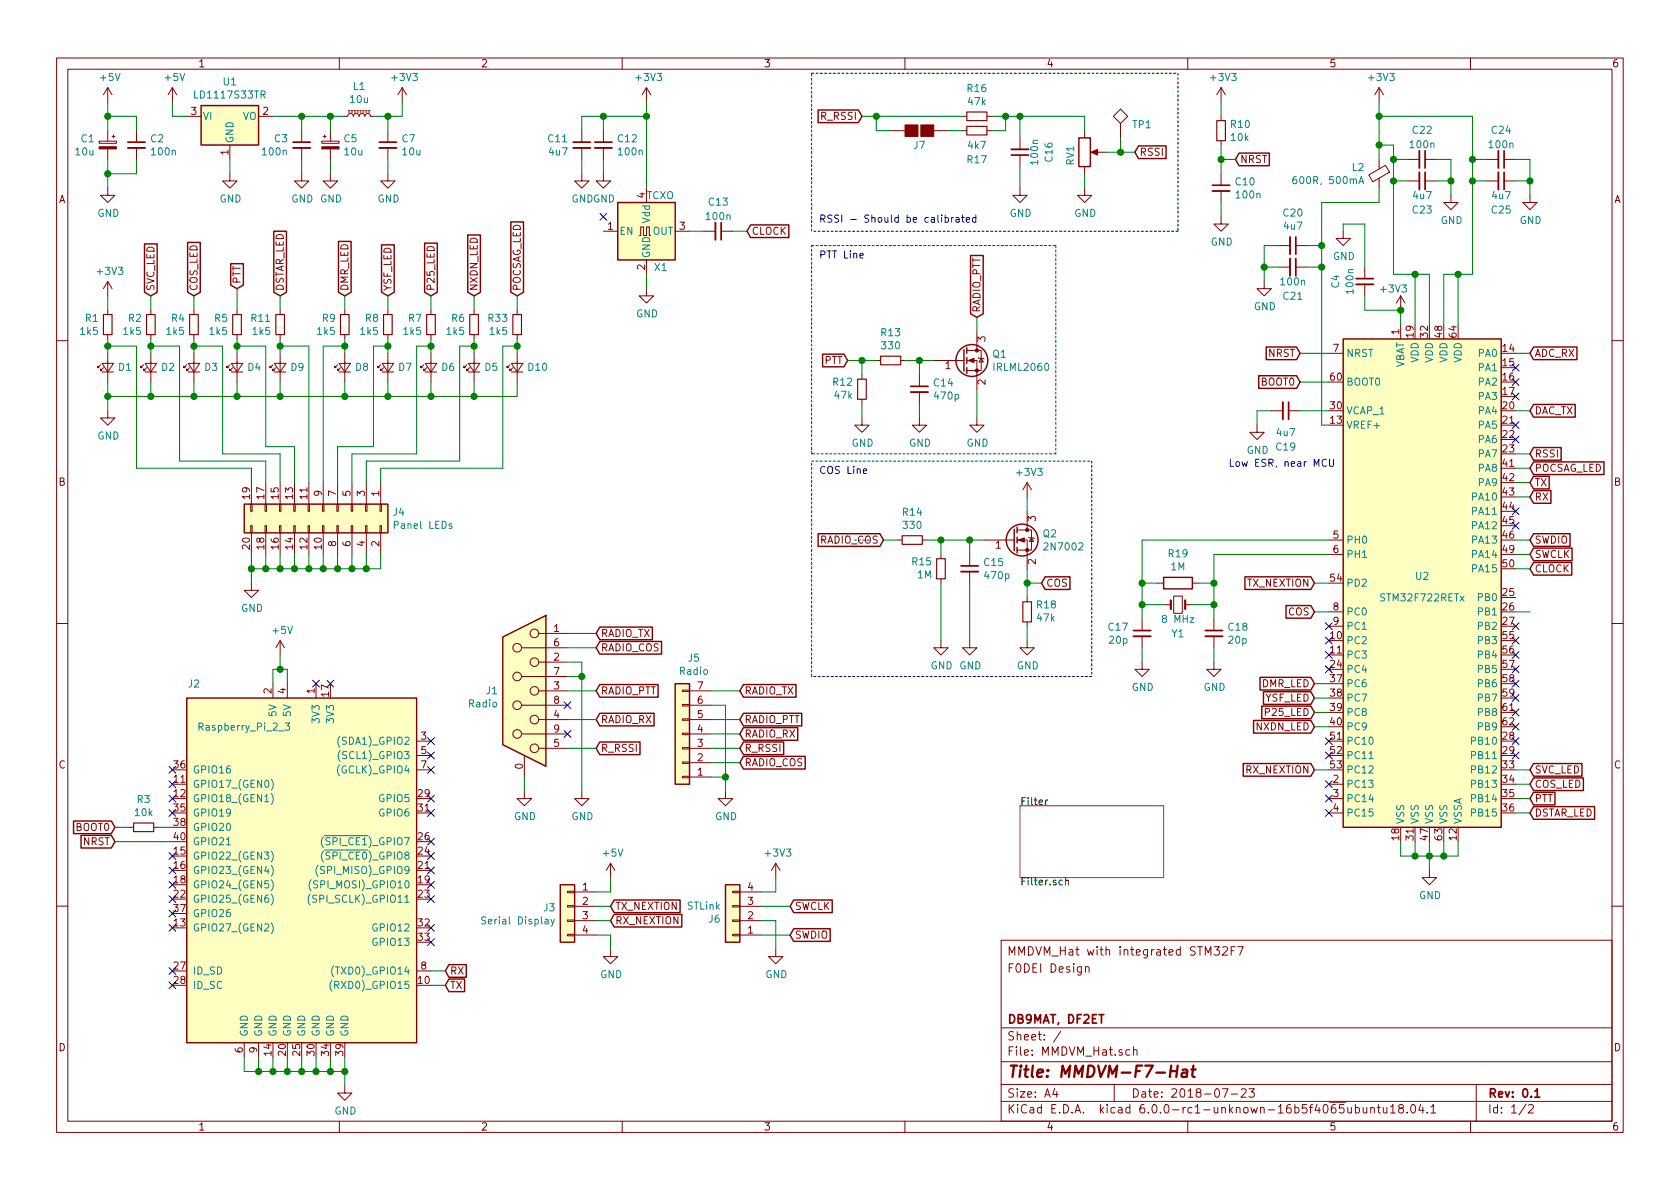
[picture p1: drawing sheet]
<svg xmlns="http://www.w3.org/2000/svg" width="297mm" height="210mm" viewBox="0 0 297 210" stroke-linecap="round" stroke-linejoin="round" font-family="sans-serif">
<defs><g id="words">
<text font-size="2.8" fill="#840000" x="178" y="190.5">Title: MMDVM-F7-Hat</text>
<g font-size="2.1" fill="#840000">
<text x="178" y="172">F0DEI Design</text>
<text x="178" y="169">MMDVM_Hat with integrated STM32F7</text>
<text x="178" y="184">Sheet: /</text>
<text x="178" y="181">DB9MAT, DF2ET</text>
<text x="178" y="186.7">File: MMDVM_Hat.sch</text>
<text x="178" y="196.9">KiCad E.D.A. kicad 6.0.0-rc1-unknown-16b5f4065ubuntu18.04.1</text>
<text x="178" y="194.1">Size: A4</text>
<text x="200" y="194.1">Date: 2018-07-23</text>
<text x="263" y="194.1">Rev: 0.1</text>
<text x="263" y="196.9">Id: 1/2</text>
</g>
<g font-size="1.8" fill="#840000">
<text x="35" y="11.9">1</text>
<text x="85" y="11.9">2</text>
<text x="135" y="11.9">3</text>
<text x="185" y="11.9">4</text>
<text x="235" y="11.9">5</text>
<text x="285" y="11.9">6</text>
<text x="33.8" y="20.3">3</text>
<text x="46.5" y="20.3">2</text>
<text x="145.2" y="21.2">R_RSSI</text>
<text x="40.4" y="27.4" transform="rotate(-90 40.4 27.4)">1</text>
<text x="201.4" y="27.6">RSSI</text>
<text x="219.2" y="28.8">NRST</text>
<text x="10.4" y="35.9">A</text>
<text x="114" y="35" transform="rotate(-90 114 35)">4</text>
<text x="285.4" y="35.9">A</text>
<text x="107.5" y="40.6">1</text>
<text x="120.2" y="40.6">3</text>
<text x="132.9" y="41.5">CLOCK</text>
<text x="114" y="47.7" transform="rotate(-90 114 47.7)">2</text>
<text x="27.3" y="51.5" transform="rotate(-90 27.3 51.5)">SVC_LED</text>
<text x="34.9" y="51.5" transform="rotate(-90 34.9 51.5)">COS_LED</text>
<text x="42.5" y="50.3" transform="rotate(-90 42.5 50.3)">PTT</text>
<text x="50.2" y="51.5" transform="rotate(-90 50.2 51.5)">DSTAR_LED</text>
<text x="61.6" y="51.5" transform="rotate(-90 61.6 51.5)">DMR_LED</text>
<text x="69.2" y="51.5" transform="rotate(-90 69.2 51.5)">YSF_LED</text>
<text x="76.8" y="51.5" transform="rotate(-90 76.8 51.5)">P25_LED</text>
<text x="84.5" y="51.5" transform="rotate(-90 84.5 51.5)">NXDN_LED</text>
<text x="92.1" y="51.5" transform="rotate(-90 92.1 51.5)">POCSAG_LED</text>
<text x="173.4" y="55.3" transform="rotate(-90 173.4 55.3)">RADIO_PTT</text>
<text x="247.4" y="59.2" transform="rotate(-90 247.4 59.2)">1</text>
<text x="249.9" y="59.6" transform="rotate(-90 249.9 59.6)">19</text>
<text x="252.5" y="59.6" transform="rotate(-90 252.5 59.6)">32</text>
<text x="255" y="59.6" transform="rotate(-90 255 59.6)">48</text>
<text x="257.6" y="59.6" transform="rotate(-90 257.6 59.6)">64</text>
<text x="145.7" y="64.4">PTT</text>
<text x="167.2" y="65.3">1</text>
<text x="174.2" y="60.4" transform="rotate(-90 174.2 60.4)">3</text>
<text x="224.3" y="63.1">NRST</text>
<text x="235.7" y="62.2">7</text>
<text x="265.7" y="62.2">14</text>
<text x="265.7" y="64.8">15</text>
<text x="271.3" y="63.1">ADC_RX</text>
<text x="174.2" y="68" transform="rotate(-90 174.2 68)">2</text>
<text x="223" y="68.2">BOOT0</text>
<text x="235.3" y="67.3">60</text>
<text x="265.7" y="67.3">16</text>
<text x="265.7" y="69.8">17</text>
<text x="235.3" y="74.9">13</text>
<text x="235.3" y="72.4">30</text>
<text x="265.7" y="72.4">20</text>
<text x="265.7" y="74.9">21</text>
<text x="265.7" y="77.5">22</text>
<text x="271.3" y="73.3">DAC_TX</text>
<text x="265.7" y="80">23</text>
<text x="265.7" y="82.5">41</text>
<text x="271.3" y="80.9">RSSI</text>
<text x="271.3" y="83.4">POCSAG_LED</text>
<text x="10.4" y="85.9">B</text>
<text x="44.2" y="88.2" transform="rotate(-90 44.2 88.2)">19</text>
<text x="46.7" y="88.2" transform="rotate(-90 46.7 88.2)">17</text>
<text x="49.3" y="88.2" transform="rotate(-90 49.3 88.2)">15</text>
<text x="51.8" y="88.2" transform="rotate(-90 51.8 88.2)">13</text>
<text x="54.4" y="88.2" transform="rotate(-90 54.4 88.2)">11</text>
<text x="56.9" y="87.7" transform="rotate(-90 56.9 87.7)">9</text>
<text x="59.4" y="87.7" transform="rotate(-90 59.4 87.7)">7</text>
<text x="62" y="87.7" transform="rotate(-90 62 87.7)">5</text>
<text x="64.5" y="87.7" transform="rotate(-90 64.5 87.7)">3</text>
<text x="67.1" y="87.7" transform="rotate(-90 67.1 87.7)">1</text>
<text x="265.7" y="85.1">42</text>
<text x="265.7" y="87.6">43</text>
<text x="271.3" y="88.5">RX</text>
<text x="271.3" y="86">TX</text>
<text x="285.4" y="85.9">B</text>
<text x="183.1" y="92.2" transform="rotate(-90 183.1 92.2)">3</text>
<text x="235.7" y="95.2">5</text>
<text x="265.7" y="90.2">44</text>
<text x="265.7" y="92.7">45</text>
<text x="265.7" y="95.2">46</text>
<text x="44.2" y="97.1" transform="rotate(-90 44.2 97.1)">20</text>
<text x="46.7" y="97.1" transform="rotate(-90 46.7 97.1)">18</text>
<text x="49.3" y="97.1" transform="rotate(-90 49.3 97.1)">16</text>
<text x="51.8" y="97.1" transform="rotate(-90 51.8 97.1)">14</text>
<text x="54.4" y="97.1" transform="rotate(-90 54.4 97.1)">12</text>
<text x="56.9" y="97.1" transform="rotate(-90 56.9 97.1)">10</text>
<text x="59.4" y="96.6" transform="rotate(-90 59.4 96.6)">8</text>
<text x="62" y="96.6" transform="rotate(-90 62 96.6)">6</text>
<text x="64.5" y="96.6" transform="rotate(-90 64.5 96.6)">4</text>
<text x="67.1" y="96.6" transform="rotate(-90 67.1 96.6)">2</text>
<text x="176" y="97">1</text>
<text x="183.1" y="99.8" transform="rotate(-90 183.1 99.8)">2</text>
<text x="235.7" y="97.8">6</text>
<text x="265.7" y="97.8">49</text>
<text x="265.7" y="100.3">50</text>
<text x="271.3" y="96.1">SWDIO</text>
<text x="271.3" y="98.7">SWCLK</text>
<text x="271.3" y="101.2">CLOCK</text>
<text x="184.9" y="103.8">COS</text>
<text x="220.5" y="103.8">TX_NEXTION</text>
<text x="235.3" y="102.9">54</text>
<text x="235.7" y="107.9">8</text>
<text x="265.7" y="105.4">25</text>
<text x="265.7" y="107.9">26</text>
<text x="97.9" y="111.8">1</text>
<text x="106.2" y="112.6">RADIO_TX</text>
<text x="227.8" y="108.8">COS</text>
<text x="235.3" y="113">10</text>
<text x="235.7" y="110.5">9</text>
<text x="265.7" y="110.5">27</text>
<text x="265.7" y="113">55</text>
<text x="97.9" y="116.8">2</text>
<text x="97.9" y="114.3">6</text>
<text x="97.9" y="119.4">7</text>
<text x="106.2" y="115.2">RADIO_COS</text>
<text x="235.3" y="115.6">11</text>
<text x="235.3" y="118.1">24</text>
<text x="265.7" y="115.6">56</text>
<text x="265.7" y="118.1">57</text>
<text x="48" y="122.7" transform="rotate(-90 48 122.7)">2</text>
<text x="50.5" y="122.7" transform="rotate(-90 50.5 122.7)">4</text>
<text x="55.6" y="122.7" transform="rotate(-90 55.6 122.7)">1</text>
<text x="58.2" y="123.1" transform="rotate(-90 58.2 123.1)">17</text>
<text x="97.9" y="121.9">3</text>
<text x="97.9" y="124.5">8</text>
<text x="106.2" y="122.8">RADIO_PTT</text>
<text x="123.3" y="124.5">6</text>
<text x="123.3" y="121.9">7</text>
<text x="131.6" y="122.8">RADIO_TX</text>
<text x="223.1" y="121.5">DMR_LED</text>
<text x="223.7" y="124.1">YSF_LED</text>
<text x="235.3" y="120.6">37</text>
<text x="235.3" y="123.2">38</text>
<text x="235.3" y="125.7">39</text>
<text x="265.7" y="120.6">58</text>
<text x="265.7" y="123.2">59</text>
<text x="265.7" y="125.7">61</text>
<text x="74.4" y="130.8">3</text>
<text x="97.9" y="127">4</text>
<text x="97.9" y="129.5">9</text>
<text x="106.2" y="127.9">RADIO_RX</text>
<text x="123.3" y="129.5">4</text>
<text x="123.3" y="127">5</text>
<text x="131.6" y="127.9">RADIO_PTT</text>
<text x="131.6" y="130.4">RADIO_RX</text>
<text x="222.1" y="129.2">NXDN_LED</text>
<text x="224" y="126.6">P25_LED</text>
<text x="235.3" y="128.3">40</text>
<text x="235.3" y="130.8">51</text>
<text x="265.7" y="130.8">28</text>
<text x="265.7" y="128.3">62</text>
<text x="10.4" y="135.9">C</text>
<text x="30.8" y="135.9">36</text>
<text x="74.4" y="133.3">5</text>
<text x="74.4" y="135.9">7</text>
<text x="92.5" y="136" transform="rotate(-90 92.5 136)">0</text>
<text x="97.9" y="132.1">5</text>
<text x="106.2" y="133">R_RSSI</text>
<text x="123.3" y="137.2">1</text>
<text x="123.3" y="134.6">2</text>
<text x="123.3" y="132.1">3</text>
<text x="131.6" y="133">R_RSSI</text>
<text x="131.6" y="135.5">RADIO_COS</text>
<text x="220.3" y="136.8">RX_NEXTION</text>
<text x="235.3" y="133.3">52</text>
<text x="235.3" y="135.9">53</text>
<text x="265.7" y="133.3">29</text>
<text x="265.7" y="135.9">33</text>
<text x="271.3" y="136.8">SVC_LED</text>
<text x="285.4" y="135.9">C</text>
<text x="30.8" y="138.4">11</text>
<text x="30.8" y="141">12</text>
<text x="30.8" y="143.5">35</text>
<text x="74" y="141">29</text>
<text x="74" y="143.5">31</text>
<text x="235.7" y="138.4">2</text>
<text x="235.7" y="141">3</text>
<text x="235.7" y="143.5">4</text>
<text x="265.7" y="138.4">34</text>
<text x="265.7" y="141">35</text>
<text x="265.7" y="143.5">36</text>
<text x="271.3" y="141.9">PTT</text>
<text x="271.3" y="139.3">COS_LED</text>
<text x="13.4" y="146.9">BOOT0</text>
<text x="14.7" y="149.5">NRST</text>
<text x="30.8" y="146">38</text>
<text x="30.8" y="148.6">40</text>
<text x="74" y="148.6">26</text>
<text x="247.4" y="148.5" transform="rotate(-90 247.4 148.5)">18</text>
<text x="249.9" y="148.5" transform="rotate(-90 249.9 148.5)">31</text>
<text x="252.5" y="148.5" transform="rotate(-90 252.5 148.5)">47</text>
<text x="255" y="148.5" transform="rotate(-90 255 148.5)">63</text>
<text x="257.6" y="148.5" transform="rotate(-90 257.6 148.5)">12</text>
<text x="271.3" y="144.4">DSTAR_LED</text>
<text x="30.8" y="151.1">15</text>
<text x="30.8" y="153.7">16</text>
<text x="74" y="153.7">21</text>
<text x="74" y="151.1">24</text>
<text x="30.8" y="156.2">18</text>
<text x="30.8" y="158.7">22</text>
<text x="30.8" y="161.3">37</text>
<text x="74" y="156.2">19</text>
<text x="74" y="158.7">23</text>
<text x="103" y="157.5">1</text>
<text x="103" y="160">2</text>
<text x="108.7" y="160.9">TX_NEXTION</text>
<text x="132.2" y="160">3</text>
<text x="132.2" y="157.5">4</text>
<text x="140.5" y="160.9">SWCLK</text>
<text x="30.8" y="163.8">13</text>
<text x="74" y="163.8">32</text>
<text x="74" y="166.4">33</text>
<text x="103" y="162.6">3</text>
<text x="103" y="165.1">4</text>
<text x="108.7" y="163.4">RX_NEXTION</text>
<text x="132.2" y="165.1">1</text>
<text x="132.2" y="162.6">2</text>
<text x="140.5" y="166">SWDIO</text>
<text x="30.8" y="171.4">27</text>
<text x="30.8" y="174">28</text>
<text x="74" y="174">10</text>
<text x="74.4" y="171.4">8</text>
<text x="79.5" y="172.3">RX</text>
<text x="79.5" y="174.9">TX</text>
<text x="10.4" y="185.9">D</text>
<text x="285.4" y="185.9">D</text>
<text x="42.9" y="186.2" transform="rotate(-90 42.9 186.2)">6</text>
<text x="45.5" y="186.2" transform="rotate(-90 45.5 186.2)">9</text>
<text x="48" y="186.6" transform="rotate(-90 48 186.6)">14</text>
<text x="50.5" y="186.6" transform="rotate(-90 50.5 186.6)">20</text>
<text x="53.1" y="186.6" transform="rotate(-90 53.1 186.6)">25</text>
<text x="55.6" y="186.6" transform="rotate(-90 55.6 186.6)">30</text>
<text x="58.2" y="186.6" transform="rotate(-90 58.2 186.6)">34</text>
<text x="60.7" y="186.6" transform="rotate(-90 60.7 186.6)">39</text>
<text x="35" y="199.9">1</text>
<text x="85" y="199.9">2</text>
<text x="135" y="199.9">3</text>
<text x="185" y="199.9">4</text>
<text x="235" y="199.9">5</text>
<text x="285" y="199.9">6</text>
</g>
<g font-size="1.8" fill="#008484">
<text x="17.8" y="14.3">+5V</text>
<text x="29.3" y="14.3">+5V</text>
<text x="34.7" y="17.4">LD1117S33TR</text>
<text x="39.5" y="15.1">U1</text>
<text x="62.5" y="15.9">L1</text>
<text x="69.4" y="14.3">+3V3</text>
<text x="112.6" y="14.3">+3V3</text>
<text x="171.1" y="16.3">R16</text>
<text x="214.2" y="14.3">+3V3</text>
<text x="242.1" y="14.3">+3V3</text>
<text x="35.8" y="21.2">VI</text>
<text x="42.9" y="21.2">VO</text>
<text x="62" y="18.2">10u</text>
<text x="171.2" y="18.6">47k</text>
<text x="200.3" y="22.7">TP1</text>
<text x="217.7" y="22.6">R10</text>
<text x="249.8" y="23.7">C22</text>
<text x="263.8" y="23.7">C24</text>
<text x="13.4" y="27.5">10u</text>
<text x="14.4" y="25.2">C1</text>
<text x="26.7" y="25.2">C2</text>
<text x="26.9" y="27.5">100n</text>
<text x="41.3" y="25.4" transform="rotate(-90 41.3 25.4)">GND</text>
<text x="46.5" y="27.5">100n</text>
<text x="48.6" y="25.2">C3</text>
<text x="60.9" y="25.2">C5</text>
<text x="61" y="27.5">10u</text>
<text x="71.1" y="25.2">C7</text>
<text x="71.2" y="27.5">10u</text>
<text x="97" y="25.2">C11</text>
<text x="97.2" y="27.5">4u7</text>
<text x="109.3" y="25.2">C12</text>
<text x="109.5" y="27.5">100n</text>
<text x="161.6" y="26.3">J7</text>
<text x="171.1" y="28.9">R17</text>
<text x="171.2" y="26.3">4k7</text>
<text x="183.6" y="28.9" transform="rotate(-90 183.6 28.9)">100n</text>
<text x="186.1" y="28.5" transform="rotate(-90 186.1 28.5)">C16</text>
<text x="189.9" y="29.2" transform="rotate(-90 189.9 29.2)">RV1</text>
<text x="217.7" y="24.9">10k</text>
<text x="249.5" y="26.2">100n</text>
<text x="263.4" y="26.2">100n</text>
<text x="38.8" y="35.8">GND</text>
<text x="51.5" y="35.8">GND GND</text>
<text x="66.8" y="35.8">GND</text>
<text x="101" y="35.8">GNDGND</text>
<text x="114.3" y="35.2">TCXO</text>
<text x="218.5" y="32.8">C10</text>
<text x="218.7" y="35.1">100n</text>
<text x="229.3" y="32.6">600R, 500mA</text>
<text x="239.1" y="30.2">L2</text>
<text x="249.9" y="35.2">4u7</text>
<text x="263.9" y="35.2">4u7</text>
<text x="17.2" y="38.3">GND</text>
<text x="109.5" y="41.5">EN</text>
<text x="114.9" y="39.4" transform="rotate(-90 114.9 39.4)">Vdd</text>
<text x="115.4" y="41.5">OUT</text>
<text x="125" y="38.9">100n</text>
<text x="125.4" y="36.4">C13</text>
<text x="178.5" y="38.3">GND</text>
<text x="189.9" y="38.3">GND</text>
<text x="227" y="38.3">C20</text>
<text x="227.1" y="40.6">4u7</text>
<text x="249.8" y="37.8">C23</text>
<text x="254.7" y="39.6">GND</text>
<text x="263.8" y="37.8">C25</text>
<text x="268.7" y="39.6">GND</text>
<text x="114.9" y="45.7" transform="rotate(-90 114.9 45.7)">GND</text>
<text x="115.8" y="47.9">X1</text>
<text x="214.1" y="43.4">GND</text>
<text x="235.7" y="46">GND</text>
<text x="17.3" y="48.6">+3V3</text>
<text x="226.6" y="50.5">100n</text>
<text x="227" y="53">C21</text>
<text x="236.8" y="50.9" transform="rotate(-90 236.8 50.9)">C4</text>
<text x="239.3" y="51.8" transform="rotate(-90 239.3 51.8)">100n</text>
<text x="244.3" y="51.7">+3V3</text>
<text x="14.3" y="59.2">1k5</text>
<text x="15.1" y="56.9">R1</text>
<text x="21.9" y="59.2">1k5</text>
<text x="22.7" y="56.9">R2</text>
<text x="29.5" y="59.2">1k5</text>
<text x="30.4" y="56.9">R4</text>
<text x="37.1" y="59.2">1k5</text>
<text x="38" y="56.9">R5</text>
<text x="44.5" y="56.9">R11</text>
<text x="44.8" y="59.2">1k5</text>
<text x="56.2" y="59.2">1k5</text>
<text x="57" y="56.9">R9</text>
<text x="63.8" y="59.2">1k5</text>
<text x="64.6" y="56.9">R8</text>
<text x="71.4" y="59.2">1k5</text>
<text x="72.3" y="56.9">R7</text>
<text x="79" y="59.2">1k5</text>
<text x="79.9" y="56.9">R6</text>
<text x="86.4" y="56.9">R33</text>
<text x="86.7" y="59.2">1k5</text>
<text x="112.5" y="56.1">GND</text>
<text x="155.9" y="59.5">R13</text>
<text x="221.7" y="54.9">GND</text>
<text x="21" y="65.6">D1</text>
<text x="28.6" y="65.6">D2</text>
<text x="36.2" y="65.6">D3</text>
<text x="43.8" y="65.6">D4</text>
<text x="51.5" y="65.6">D9</text>
<text x="62.9" y="65.6">D8</text>
<text x="70.5" y="65.6">D7</text>
<text x="78.1" y="65.6">D6</text>
<text x="85.8" y="65.6">D5</text>
<text x="93.4" y="65.6">D10</text>
<text x="156" y="61.8">330</text>
<text x="175.6" y="63.3">Q1</text>
<text x="175.9" y="65.6">IRLML2060</text>
<text x="238" y="63.1">NRST</text>
<text x="248.3" y="65.3" transform="rotate(-90 248.3 65.3)">VBAT</text>
<text x="250.8" y="64.2" transform="rotate(-90 250.8 64.2)">VDD</text>
<text x="253.4" y="64.2" transform="rotate(-90 253.4 64.2)">VDD</text>
<text x="255.9" y="64.2" transform="rotate(-90 255.9 64.2)">VDD</text>
<text x="258.4" y="64.2" transform="rotate(-90 258.4 64.2)">VDD</text>
<text x="261.5" y="63.1">PA0</text>
<text x="261.5" y="65.7">PA1</text>
<text x="147.3" y="68.2">R12</text>
<text x="147.6" y="70.5">47k</text>
<text x="165.2" y="68.3">C14</text>
<text x="165.4" y="70.7">470p</text>
<text x="238" y="68.2">BOOT0</text>
<text x="261.5" y="68.2">PA2</text>
<text x="261.5" y="70.7">PA3</text>
<text x="17.2" y="77.7">GND</text>
<text x="225.8" y="77.1">4u7</text>
<text x="238" y="75.8">VREF+</text>
<text x="238" y="73.3">VCAP_1</text>
<text x="261.5" y="73.3">PA4</text>
<text x="261.5" y="75.8">PA5</text>
<text x="150.6" y="79">GND</text>
<text x="160.7" y="79">GND</text>
<text x="170.9" y="79">GND</text>
<text x="220.4" y="80.3">GND</text>
<text x="225.7" y="79.7">C19</text>
<text x="261.5" y="78.4">PA6</text>
<text x="261.5" y="80.9">PA7</text>
<text x="261.5" y="83.4">PA8</text>
<text x="179.9" y="84.2">+3V3</text>
<text x="260.5" y="88.5">PA10</text>
<text x="261.5" y="86">PA9</text>
<text x="69.5" y="91.2">J4</text>
<text x="70" y="93.5">Panel LEDs</text>
<text x="159.7" y="91.2">R14</text>
<text x="159.8" y="93.5">330</text>
<text x="184.5" y="95">Q2</text>
<text x="260.5" y="91.1">PA11</text>
<text x="260.5" y="93.6">PA12</text>
<text x="161.3" y="100">R15</text>
<text x="174.1" y="100.1">C15</text>
<text x="184.9" y="97.3">2N7002</text>
<text x="206.7" y="98.5">R19</text>
<text x="207.1" y="100.9">1M</text>
<text x="238" y="96.1">PH0</text>
<text x="238" y="98.7">PH1</text>
<text x="260.5" y="96.1">PA13</text>
<text x="260.5" y="98.7">PA14</text>
<text x="260.5" y="101.2">PA15</text>
<text x="162.3" y="102.3">1M</text>
<text x="174.2" y="102.4">470p</text>
<text x="183.4" y="107.6">R18</text>
<text x="238" y="103.8">PD2</text>
<text x="244.3" y="106.3">STM32F722RETx</text>
<text x="250.3" y="102.5">U2</text>
<text x="261.5" y="106.3">PB0</text>
<text x="42.6" y="108.2">GND</text>
<text x="48.3" y="112.1">+5V</text>
<text x="183.4" y="109.9">47k</text>
<text x="196" y="111.5">C17</text>
<text x="196.2" y="113.8">20p</text>
<text x="205.7" y="110.2">8 MHz</text>
<text x="207.2" y="112.7">Y1</text>
<text x="217.2" y="111.5">C18</text>
<text x="217.3" y="113.8">20p</text>
<text x="238" y="113.9">PC2</text>
<text x="238" y="108.8">PC0</text>
<text x="238" y="111.4">PC1</text>
<text x="261.5" y="108.8">PB1</text>
<text x="261.5" y="111.4">PB2</text>
<text x="261.5" y="113.9">PB3</text>
<text x="120.2" y="119.3">Radio</text>
<text x="121.7" y="117">J5</text>
<text x="164.5" y="118.4">GND GND</text>
<text x="179.8" y="118.4">GND</text>
<text x="238" y="116.5">PC3</text>
<text x="238" y="119">PC4</text>
<text x="261.5" y="116.5">PB4</text>
<text x="261.5" y="119">PB5</text>
<text x="33.3" y="121.6">J2</text>
<text x="83" y="125.1">Radio</text>
<text x="86" y="122.8">J1</text>
<text x="200.1" y="122.2">GND</text>
<text x="212.8" y="122.2">GND</text>
<text x="238" y="121.5">PC6</text>
<text x="238" y="124.1">PC7</text>
<text x="261.5" y="121.5">PB6</text>
<text x="261.5" y="124.1">PB7</text>
<text x="35.5" y="129.2">Raspberry_Pi_2_3</text>
<text x="48.9" y="126.6" transform="rotate(-90 48.9 126.6)">5V</text>
<text x="51.4" y="126.6" transform="rotate(-90 51.4 126.6)">5V</text>
<text x="56.5" y="127.6" transform="rotate(-90 56.5 127.6)">3V3</text>
<text x="59.1" y="127.6" transform="rotate(-90 59.1 127.6)">3V3</text>
<text x="60.4" y="131.7">(SDA1)_GPIO2</text>
<text x="238" y="126.6">PC8</text>
<text x="238" y="129.2">PC9</text>
<text x="238" y="131.7">PC10</text>
<text x="260.5" y="131.7">PB10</text>
<text x="261.5" y="126.6">PB8</text>
<text x="261.5" y="129.2">PB9</text>
<text x="34" y="136.8">GPIO16</text>
<text x="60.1" y="136.8">(GCLK)_GPIO4</text>
<text x="60.6" y="134.2">(SCL1)_GPIO3</text>
<text x="238" y="134.2">PC11</text>
<text x="238" y="136.8">PC12</text>
<text x="260.5" y="134.2">PB11</text>
<text x="260.5" y="136.8">PB12</text>
<text x="24.3" y="142">R3</text>
<text x="34" y="139.3">GPIO17_(GEN0)</text>
<text x="34" y="141.9">GPIO18_(GEN1)</text>
<text x="67.2" y="141.9">GPIO5</text>
<text x="238" y="139.3">PC13</text>
<text x="238" y="141.9">PC14</text>
<text x="260.5" y="139.3">PB13</text>
<text x="260.5" y="141.9">PB14</text>
<text x="23.9" y="144.3">10k</text>
<text x="34" y="144.4">GPIO19</text>
<text x="34" y="146.9">GPIO20</text>
<text x="34" y="149.5">GPIO21</text>
<text x="57.8" y="149.5">(SPI_CE1)_GPIO7</text>
<text x="67.2" y="144.4">GPIO6</text>
<text x="90.9" y="145">GND</text>
<text x="101" y="145">GND</text>
<text x="126.4" y="145">GND</text>
<text x="238" y="144.4">PC15</text>
<text x="248.3" y="145.8" transform="rotate(-90 248.3 145.8)">VSS</text>
<text x="250.8" y="145.8" transform="rotate(-90 250.8 145.8)">VSS</text>
<text x="253.4" y="145.8" transform="rotate(-90 253.4 145.8)">VSS</text>
<text x="255.9" y="145.8" transform="rotate(-90 255.9 145.8)">VSS</text>
<text x="258.4" y="145.8" transform="rotate(-90 258.4 145.8)">VSSA</text>
<text x="260.5" y="144.4">PB15</text>
<text x="34" y="152">GPIO22_(GEN3)</text>
<text x="34" y="154.6">GPIO23_(GEN4)</text>
<text x="56.7" y="154.6">(SPI_MISO)_GPIO9</text>
<text x="57.8" y="152">(SPI_CE0)_GPIO8</text>
<text x="106.7" y="151.5">+5V</text>
<text x="135.5" y="151.5">+3V3</text>
<text x="34" y="157.1">GPIO24_(GEN5)</text>
<text x="34" y="159.6">GPIO25_(GEN6)</text>
<text x="55.4" y="159.6">(SPI_SCLK)_GPIO11</text>
<text x="55.7" y="157.1">(SPI_MOSI)_GPIO10</text>
<text x="96.2" y="161.2">J3</text>
<text x="121.5" y="160.9">STLink</text>
<text x="250.9" y="159">GND</text>
<text x="34" y="164.7">GPIO27_(GEN2)</text>
<text x="34" y="162.2">GPIO26</text>
<text x="66.2" y="164.7">GPIO12</text>
<text x="66.2" y="167.3">GPIO13</text>
<text x="85.8" y="163.5">Serial Display</text>
<text x="125.4" y="163.2">J6</text>
<text x="34" y="172.3">ID_SD</text>
<text x="59.6" y="172.3">(TXD0)_GPIO14</text>
<text x="106.1" y="173">GND</text>
<text x="135.3" y="173">GND</text>
<text x="34" y="174.9">ID_SC</text>
<text x="59.4" y="174.9">(RXD0)_GPIO15</text>
<text x="43.8" y="183.4" transform="rotate(-90 43.8 183.4)">GND</text>
<text x="46.4" y="183.4" transform="rotate(-90 46.4 183.4)">GND</text>
<text x="48.9" y="183.4" transform="rotate(-90 48.9 183.4)">GND</text>
<text x="51.4" y="183.4" transform="rotate(-90 51.4 183.4)">GND</text>
<text x="54" y="183.4" transform="rotate(-90 54 183.4)">GND</text>
<text x="56.5" y="183.4" transform="rotate(-90 56.5 183.4)">GND</text>
<text x="59.1" y="183.4" transform="rotate(-90 59.1 183.4)">GND</text>
<text x="61.6" y="183.4" transform="rotate(-90 61.6 183.4)">GND</text>
<text x="59.1" y="197.1">GND</text>
</g>
<g font-size="1.8" fill="#0000c2">
<text x="144.8" y="39.4">RSSI - Should be calibrated</text>
<text x="144.8" y="45.7">PTT Line</text>
<text x="144.8" y="83.8">COS Line</text>
<text x="217.2" y="82.5">Low ESR, near MCU</text>
<text x="144.9" y="96.1">RADIO_COS</text>
</g>
<g font-size="1.8">
<text x="180.3" y="142.4">Filter</text>
<text x="180.3" y="156.6">Filter.sch</text>
</g>
</g></defs>
<g fill="none" stroke="#840000" stroke-width=".18">
<path d="M10 10.3h277v189.9h-277zM12 12.2h273v186.1h-273zM19 15.5l-.7 1.3M19 15.5v2.5M19 15.5l.8 1.3M30.5 15.5l-.8 1.3M30.5 15.5v2.5M30.5 15.5l.7 1.3M60 10.3v1.9M61.6 19.8h.2M61.6 19.6h.2M62.1 19.8h.3"/>
<path d="M62.1 19.6h.3M62.6 19.8h.3M62.6 19.6h.3M63.1 19.8h.3M63.1 19.6h.3M63.6 19.8h.3M63.6 19.6h.3M64.1 19.8h.3M64.1 19.6h.3M64.6 19.8h.3M64.6 19.6h.3M65.2 19.8h.2"/>
<path d="M65.2 19.6h.2M71.1 15.5l-.7 1.3M71.1 15.5v2.5M71.1 15.5l.8 1.3M110 10.3v1.9M114.3 15.5v2.5M114.3 15.5l-.8 1.3M114.3 15.5l.8 1.3M160 10.3v1.9M198.1 19.3l1.3 1.3-1.3 1.2-1.3-1.2zM210 10.3v1.9M215.9 15.5l-.8 1.3"/>
<path d="M215.9 15.5v2.5M215.9 15.5l.8 1.3M243.8 15.5v2.5M243.8 15.5l-.7 1.3M243.8 15.5l.8 1.3M260 10.3v1.9M17.5 25h3.1v.3h-3.1zM19 33.3v1.2h1.3l-1.3 1.3-1.2-1.3h1.2M19 23.1v1.9M19 26.3v1.9M19.8 24.1h.5M20.1 23.9v.5"/>
<path d="M24.1 23.1v2M24.1 26.2v2M33 20.6h2.6M40.6 30.7v1.3h1.3l-1.3 1.3-1.2-1.3h1.2M40.6 25.6v2.6M45.7 20.6h2.6M53.3 30.7v1.3h1.3l-1.3 1.3-1.2-1.3h1.2M53.3 23.1v2M53.3 26.2v2M56.9 25h3v.3h-3zM57.1 24.1h.6M57.4 23.9v.5"/>
<path d="M58.4 30.7v1.3h1.3l-1.3 1.3-1.3-1.3h1.3M58.4 23.1v1.9M58.4 26.3v1.9M61 20.6h.5l.1-.4 .3-.1 .4 .1 .2 .4 .1-.4 .3-.1 .4 .1 .2 .4 .1-.4 .3-.1 .4 .1 .2 .4 .1-.4 .3-.1 .5 .1 .1 .4h.5M68.6 30.7v1.3h1.2l-1.2 1.3-1.3-1.3h1.3M68.6 23.1v2M68.6 26.2v2M102.9 30.7v1.3h1.2l-1.2 1.3-1.3-1.3h1.3M102.9 23.1v2M102.9 26.2v2M106.7 30.7v1.3h1.2l-1.2 1.3-1.3-1.3h1.3M106.7 23.1v2"/>
<path d="M106.7 26.2v2M114.3 33.3v2.5M157.5 23.1h2.5M165.1 23.1h2.5M170.2 20.6h.7M170.2 23.1h.7M174.5 20.6h.8M174.5 23.1h.8M180.3 33.3v1.2h1.3l-1.3 1.3-1.2-1.3h1.2M180.3 24.4v2M180.3 27.4v2.1M191.8 33.3v1.2h1.2l-1.2 1.3-1.3-1.3h1.3"/>
<path d="M191.8 23.1v1.3M191.8 29.5v1.2M193.3 26.9h2.3M198.1 21.8v2.6M215.9 38.3v1.3h1.3l-1.3 1.3-1.3-1.3h1.3M215.9 20.6v.7M215.9 24.9v.7M215.9 30.7v2.1M215.9 33.8v2M242 30.9l3-1.7 .7 1.2-3 1.8zM243.8 28.2v1.6M243.8 31.5v1.8"/>
<path d="M248.9 28.2h2.1M248.9 32h2.1M252 28.2h2M252 32h2M256.5 34.5v1.3h1.3l-1.3 1.3-1.2-1.3h1.2M262.9 28.2h2M262.9 32h2M265.9 28.2h2.1M265.9 32h2.1M270.5 34.5v1.3h1.3l-1.3 1.3-1.3-1.3h1.3M19 49.8v2.5M19 54.9v.7"/>
<path d="M19 59.2v.7M19 49.8l-.7 1.2M19 49.8l.8 1.2M26.7 54.9v.7M26.7 59.2v.7M34.3 54.9v.7M34.3 59.2v.7M41.9 54.9v.7M41.9 59.2v.7M49.5 54.9v.7M49.5 59.2v.7M61 54.9v.7"/>
<path d="M61 59.2v.7M68.6 54.9v.7M68.6 59.2v.7M76.2 54.9v.7M76.2 59.2v.7M83.8 54.9v.7M83.8 59.2v.7M91.4 54.9v.7M91.4 59.2v.7M106.7 40.9h2.5M113 41.7h.3v-1.6h.5v1.6h.5v-1.6h.5v1.6h.3M114.3 51v1.3h1.3l-1.3 1.3-1.3-1.3h1.3"/>
<path d="M114.3 46v2.5M119.4 40.9h2.5M124.5 40.9h2M127.5 40.9h2M172.7 58.7v3.3M223.5 49.8v1.2h1.3l-1.3 1.3-1.3-1.3h1.3M226.1 47.2h2M226.1 43.4h2M229.1 47.2h2M229.1 43.4h2M237.5 40.9v1.3h1.3l-1.3 1.2-1.3-1.2h1.3M241.3 47.2v2.1"/>
<path d="M241.3 50.3v2M247.6 52.3v2.6M247.6 57.4v2.5M247.6 52.3l-.7 1.3M247.6 52.3l.8 1.3M10 60.2h2M17.8 64.5l-.5 .5v-.2v.2h.2M18 64.3h2.1l-1.1 1.5zM18 65.8h2.1M18.3 65l-.5 .5v-.2v.2h.2M19 72.6v1.3h1.3l-1.3 1.3-1.2-1.3h1.2M19 62.5v5.1"/>
<path d="M25.4 64.5l-.5 .5v-.2v.2h.2M25.7 64.3h2l-1 1.5zM25.7 65.8h2M25.9 65l-.5 .5v-.2v.2h.3M26.7 62.5v5.1M33 64.5l-.5 .5v-.2v.2h.3M33.3 64.3h2l-1 1.5zM33.3 65.8h2M33.5 65l-.5 .5v-.2v.2h.3M34.3 62.5v5.1M40.6 64.5l-.5 .5v-.2v.2h.3M40.9 64.3h2l-1 1.5z"/>
<path d="M40.9 65.8h2M41.1 65l-.5 .5v-.2v.2h.3M41.9 62.5v5.1M48.3 64.5l-.5 .5v-.2v.2h.2M48.5 64.3h2l-1 1.5zM48.5 65.8h2M48.8 65l-.5 .5v-.2v.2h.2M49.5 62.5v5.1M59.7 64.5l-.5 .5v-.2v.2h.2M59.9 64.3h2.1l-1 1.5zM59.9 65.8h2.1M60.2 65l-.5 .5v-.2v.2h.2"/>
<path d="M61 62.5v5.1M67.3 64.5l-.5 .5v-.2v.2h.3M67.6 64.3h2l-1 1.5zM67.6 65.8h2M67.8 65l-.5 .5v-.2v.2h.3M68.6 62.5v5.1M74.9 64.5l-.5 .5v-.2v.2h.3M75.2 64.3h2l-1 1.5zM75.2 65.8h2M75.4 65l-.5 .5v-.2v.2h.3M76.2 62.5v5.1M82.5 64.5l-.5 .5v-.2v.2h.3"/>
<path d="M82.8 64.3h2l-1 1.5zM82.8 65.8h2M83.1 65l-.6 .5v-.2v.2h.3M83.8 62.5v5.1M90.2 64.5l-.5 .5v-.2v.2h.2M90.4 64.3h2.1l-1.1 1.5zM90.4 65.8h2.1M90.7 65l-.5 .5v-.2v.2h.2M91.4 62.5v5.1M152.4 73.9v1.3h1.3l-1.3 1.2-1.3-1.2h1.3M152.4 66.3v.8M152.4 70.6v.8"/>
<path d="M154.9 63.7h.8M159.3 63.7h.7M162.6 73.9v1.3h1.2l-1.2 1.2-1.3-1.2h1.3M162.6 66.3v2M162.6 69.3v2.1M165.1 63.7h5.1M170.2 63.7h.2M170.9 63.7h1.8v5.1M170.9 62h1.8M172.7 62h.8v3.5h-2.6M172.7 73.9v1.3h1.3l-1.3 1.2-1.3-1.2h1.3M173 63.2l.1 .2h.8l.1 .1"/>
<path d="M173.5 63.4l.4 .6h-.8zM222.2 75.2v1.2h1.3l-1.3 1.3-1.2-1.3h1.2M224.8 72.6h2M227.8 72.6h2.1M234.9 62.5h2.6M285 60.2h2M44.3 89.1h.3v1.3h-.3zM44.3 93h.3v1.2h-.3zM44.4 85.3v3.8M44.4 94.2v3.8M46.9 89.1h.2v1.3h-.2zM46.9 93h.2v1.2h-.2z"/>
<path d="M47 85.3v3.8M47 94.2v3.8M49.4 89.1h.3v1.3h-.3zM49.4 93h.3v1.2h-.3zM49.5 85.3v3.8M49.5 94.2v3.8M51.9 89.1h.3v1.3h-.3zM51.9 93h.3v1.2h-.3zM52.1 85.3v3.8M52.1 94.2v3.8M54.5 89.1h.2v1.3h-.2zM54.5 93h.2v1.2h-.2z"/>
<path d="M54.6 85.3v3.8M54.6 94.2v3.8M57 89.1h.3v1.3h-.3zM57 93h.3v1.2h-.3zM57.1 85.3v3.8M57.1 94.2v3.8M59.6 89.1h.2v1.3h-.2zM59.6 93h.2v1.2h-.2zM59.7 85.3v3.8M59.7 94.2v3.8M62.1 89.1h.3v1.3h-.3zM62.1 93h.3v1.2h-.3z"/>
<path d="M62.2 85.3v3.8M62.2 94.2v3.8M64.6 89.1h.3v1.3h-.3zM64.6 93h.3v1.2h-.3zM64.8 85.3v3.8M64.8 94.2v3.8M67.2 89.1h.2v1.3h-.2zM67.2 93h.2v1.2h-.2zM67.3 85.3v3.8M67.3 94.2v3.8M158.7 95.5h.8M163.1 95.5h.7"/>
<path d="M166.4 98v.8M171.4 98v2.1M174 95.5h5.1M179.1 95.5h.2M179.8 95.5h1.8v5.1M179.8 93.7h1.8M181.6 93.7h.8v3.6h-2.6M181.6 85.3v2.6M181.6 90.4v3.3M181.6 85.3l-.8 1.3M181.6 85.3l.8 1.3M181.9 95l.1 .1h.8l.1 .1"/>
<path d="M182.4 95.1l.4 .7h-.8zM234.9 95.5h2.6M234.9 98h2.6M10 110.3h2M44.4 103.1v1.3h1.3l-1.3 1.3-1.2-1.3h1.2M49.5 113.3l-.7 1.2M49.5 113.3v2.5M49.5 113.3l.8 1.2M92.2 119.6h8.1M92.2 114.5h8.1M95.2 117.1h5.1M95.2 112h5.1"/>
<path d="M166.4 113.3v1.2h1.2l-1.2 1.3-1.3-1.3h1.3M166.4 102.4v.7M171.4 113.3v1.2h1.3l-1.3 1.3-1.2-1.3h1.2M171.4 101.1v2M181.6 113.3v1.2h1.3l-1.3 1.3-1.3-1.3h1.3M181.6 105.7v.7M181.6 110v.7M201.9 117.1v1.3h1.3l-1.3 1.2-1.2-1.2h1.2M201.9 109.5v2M201.9 112.5v2M204.5 103.1h1.2M205.7 106.9h1.3"/>
<path d="M207.5 105.4h1.5v3.1h-1.5zM209.5 106.9h1.3M210.8 103.1h1.3M214.6 117.1v1.3h1.3l-1.3 1.2-1.2-1.2h1.2M214.6 109.5v2M214.6 112.5v2M234.9 108.2h2.6M234.9 110.7h2.6M285 110.3h2M48.3 120.9v2.5M50.8 120.9v2.5M55.9 120.9v2.5"/>
<path d="M73.7 131.1h2.5M73.7 133.6h2.5M73.7 136.1h2.5M92.2 129.8h8.1M92.2 124.7h8.1M92.7 139.9v1.3h1.3l-1.3 1.3-1.3-1.3h1.3M92.7 133.6v3.8M95.2 132.3h5.1M95.2 127.2h5.1M95.2 122.2h5.1M102.9 139.9v1.3h1.2l-1.2 1.3-1.3-1.3h1.3M120.6 122h1.3v.3h-1.3z"/>
<path d="M120.6 124.6h1.3v.2h-1.3zM120.6 127.1h1.3v.3h-1.3zM120.6 129.7h1.3v.2h-1.3zM120.6 132.2h1.3v.3h-1.3zM120.6 134.7h1.3v.3h-1.3zM120.6 137.3h1.3v.2h-1.3zM121.9 132.3h3.8M121.9 129.8h3.8M121.9 127.2h3.8M121.9 124.7h3.8M121.9 122.2h3.8M121.9 137.4h3.8"/>
<path d="M121.9 134.9h3.8M128.3 139.9v1.3h1.2l-1.2 1.3-1.3-1.3h1.3M234.9 138.7h2.6M22.9 146.3h.7M27.2 146.3h.7M100.3 157.6h1.3v.3h-1.3zM101.6 157.7h3.8M107.9 152.6l-.7 1.3M107.9 152.6v2.6M107.9 152.6l.8 1.3M129.5 157.6h1.3v.3h-1.3zM130.8 157.7h3.8"/>
<path d="M137.2 152.6l-.8 1.3M137.2 152.6v2.6M137.2 152.6l.7 1.3M234.9 141.2h2.6M234.9 143.8h2.6M252.7 153.9v1.3h1.3l-1.3 1.3-1.2-1.3h1.2M10 160.2h2M73.7 171.7h2.5M100.3 165.2h1.3v.3h-1.3zM100.3 162.7h1.3v.2h-1.3zM100.3 160.1h1.3v.3h-1.3zM101.6 160.3h3.8"/>
<path d="M101.6 162.8h3.8M101.6 165.3h3.8M107.9 167.9v1.3h1.3l-1.3 1.2-1.2-1.2h1.2M129.5 160.1h1.3v.3h-1.3zM129.5 162.7h1.3v.2h-1.3zM129.5 165.2h1.3v.3h-1.3zM130.8 160.3h3.8M130.8 162.8h3.8M130.8 165.3h3.8M137.2 167.9v1.3h1.2l-1.2 1.2-1.3-1.2h1.3M177 166.3h108v32h-108zM191.9 171.1l.1-.1a.37 .37 0 0 1 .6 .1v.8"/>
<path d="M191.9 170.9v1M214.7 167.4h.9l-.5 .6 .4 .1v.7l-.2 .1-.6-.1M216.2 167.6l.2-.2h.3l.3 .2v.2l-.9 1.1h.9M217.7 168.1h.5M218.4 167.4h-.7v1.5M218.8 167.4h1l-.6 1.5M285 160.2h2M43.2 184.4v2.5M45.7 184.4v2.5M60 198.3v1.9M61 192v1.3h1.2l-1.2 1.3-1.3-1.3h1.3M110 198.3v1.9"/>
<path d="M160 198.3v1.9M177 194.8h108M177 191.8h108M177 187.8h108M177 181.8h108M186.5 192.5l-.4 1h1M186.8 193v1M187.6 182.3l-1.3 2M197 191.8v3M199.8 185.7l-.5-.1-.2 .3v.6l.2 .1 .5-.1M200.4 185.7l.2-.1 .4 .1v.9M200.4 185.1v1.5"/>
<path d="M210 198.3v1.9M216.1 192.5h1l-.6 1.5M217.7 193.5h1.1M219.5 192.7l.2-.2h.3l.3 .2v.3v.2l-.9 .8h.9M220.8 192.5h1l-.5 .6 .4 .1v.7l-.2 .1-.7-.1M238.3 195.8l.1 .9 .3 .1 .2-.1M238.9 195.8v1M239.6 195.9l.5-.1 .3 .3-.2 .6h-.6M239.6 195.3v1.5M241 195.8l.1 .9 .3 .1 .3-.1M241.7 195.8v1M242.4 196l.2-.2 .3 .1 .1 .9"/>
<path d="M242.4 195.8v1M243.5 195.8h.6M243.7 195.3v1.3l.4 .2M244.6 195.8l.1 .9 .3 .1 .2-.1M245.2 195.8v1M245.9 195.8l.4-.5v1.5M245.9 196.8h.8M247.6 196l-.3-.3 .1-.3a.48 .48 0 0 1 .7 .1l-.1 .4a.52 .52 0 0 0-.6 .2 .52 .52 0 0 0 0 .6l.5 .1 .2-.1v-.4l-.2-.3M248.8 196.7v.1M249.6 195.4l.2-.1a.8 .8 0 0 1 .5 .8 .8 .8 0 0 1-.5 .7 1 1 0 0 1-.2-1.4zM251.2 195.2l-.3 1.1h.9M251.6 195.8v1"/>
<path d="M252.3 196.7v.1M253 195.8l.4-.5v1.5M253 196.8h.8M260 198.3v1.9M261 191.8v6.5M269.8 195.2l-1.2 2M270.3 195.5l.2-.2h.3l.3 .5-.9 1h.9"/>
<circle cx="91.4" cy="114.5" r=".76"/>
<circle cx="91.4" cy="119.6" r=".76"/>
<circle cx="94.5" cy="117.1" r=".76"/>
<circle cx="94.5" cy="112" r=".76"/>
<circle cx="91.4" cy="129.8" r=".76"/>
<circle cx="91.4" cy="124.7" r=".76"/>
<circle cx="94.5" cy="122.2" r=".76"/>
<circle cx="94.5" cy="127.2" r=".76"/>
<circle cx="94.5" cy="132.3" r=".76"/>
</g>
<g fill="none" stroke="#840000" stroke-width=".3">
<path d="M22.6 25.1h3.1M51.8 25.1h3.1M67.1 25.1h3M101.3 25.1h3.1M105.2 25.1h3M127.5 39.4v3M178.8 27.4h3.1M214.4 32.8h3M252 26.7v3M252 30.5v3M265.9 26.7v3M265.9 30.5v3"/>
<path d="M229.1 41.9v3.1M229.1 45.7v3.1M239.8 49.3h3M161 68.3h3.1M227.8 71.1v3.1M169.9 100.1h3.1M200.4 111.5h3.1M213.1 111.5h3.1M194.3 179.4h.9M271.4 193l.4-.5v1.5M271.4 194h.8"/>
</g>
<path d="M207 189.4h1.1M208.2 188.4l-.2 2M209.1 189.2h.8l-.1 1.2M209.9 189.6l-.7 .1a.41 .41 0 0 0-.3 .3 .41 .41 0 0 0 .2 .4l.7-.1M210.6 189.1h.8M211 188.4l-.2 1.8 .1 .1 .3 .1" fill="none" stroke="#840000" stroke-width=".41"/>
<path d="M180.3 142.5h25.4v12.7h-25.4z" fill="none" stroke="#840084" stroke-width=".18"/>
<path d="M185.2 141.5h-.2l-.1 .2M188.4 155.8l.2-.2 .3 .1v.8M188.4 155.2v1.3" fill="none" stroke="#000" stroke-width=".18"/>
<g fill="#ffffc2" stroke="#ffffc2" stroke-width=".18">
<path d="M33 123.4h40.7v61h-40.7z"/>
<path d="M35.6 18.7h10.1v6.9h-10.1z"/>
<path d="M237.5 59.9h27.9v86.4h-27.9z"/>
<path d="M109.2 35.8h10.2v10.2h-10.2z"/>
<path d="M88.9 112.6l7.6-3.8v26.7l-7.6-3.8z"/>
<path d="M119.4 120.9h2.5v17.8h-2.5z"/>
<path d="M99.1 156.5h2.5v10.1h-2.5z"/>
<path d="M128.3 156.5h2.5v10.1h-2.5z"/>
<path d="M43.2 89.1h25.4v5.1h-25.4z"/>
</g>
<g fill="none" stroke="#840000" stroke-width=".25">
<path d="M35.6 18.7h10.1v6.9h-10.1zM144.7 19.5h7.1l.6 1.1-.6 1.1h-7.1zM90.3 39.2h2.3v12.5l-1.2 .6-1.1-.6zM109.2 35.8h10.2v10.2h-10.2zM132.7 39.8h6.8v2.2h-6.8l-.6-1.1zM190.8 24.4h2v5.1h-2zM201.3 25.8h4.9v2.2h-4.9l-.6-1.1zM219.1 27.1h5.3v2.2h-5.3l-.7-1.1zM25.6 43.1h2.2v8.6l-1.1 .6-1.1-.6zM33.2 42.9h2.2v8.8l-1.1 .6-1.1-.6zM40.8 46.6h2.2v3.8l-1.1 .6-1.1-.6zM48.4 40.9h2.2v10.8l-1.1 .6-1.1-.6z"/>
<path d="M59.8 42.7h2.3v9l-1.1 .6-1.2-.6zM67.5 43.3h2.2v8.4l-1.1 .6-1.1-.6zM75.1 43h2.2v8.7l-1.1 .6-1.1-.6zM82.7 41.5h2.2v10.2l-1.1 .6-1.1-.6zM171.6 45.2h2.2v10.3l-1.1 .6-1.1-.6zM237.5 59.9h27.9v86.4h-27.9zM145.4 62.6h3.8l.7 1.1-.7 1.2h-3.8zM170.4 61.8v3.9M170.9 61.5v1M170.9 63.2v1.1M170.9 65v1M222.6 66.4h6.6l.7 1.2-.7 1.1h-6.6z"/>
<path d="M223.9 61.4h5.3l.7 1.1-.7 1.1h-5.3zM271.1 61.4h7.7v2.2h-7.7l-.6-1.1zM271.1 71.5h7.4v2.3h-7.4l-.6-1.2zM271.1 79.1h4.9v2.3h-4.9l-.6-1.1zM43.2 89.1h25.4v5.1h-25.4zM144.7 94.4h10.9l.6 1.1-.6 1.1h-10.9zM179.3 93.6v3.8M179.8 93.2v1M179.8 95v1M179.8 96.8v1M271.1 94.4h6.5v2.2h-6.5l-.6-1.1zM271.1 96.9h6.9v2.3h-6.9l-.6-1.2z"/>
<path d="M271.1 99.5h6.8v2.2h-6.8l-.6-1.1zM271.1 86.8h3.1v2.2h-3.1l-.6-1.1zM271.1 84.2h2.8v2.3h-2.8l-.6-1.2zM271.1 81.7h12.5v2.2h-12.5l-.6-1.1zM88.9 112.6l7.6-3.8v26.7l-7.6-3.8zM106 110.9h9.3v2.2h-9.3l-.6-1.1zM106 113.4h11v2.3h-11l-.6-1.2zM184.8 102h4.4v2.2h-4.4l-.7-1.1zM205.7 102.1h5.1v2h-5.1zM220.1 102h11.7l.6 1.1-.6 1.1h-11.7zM222.8 119.8h9l.6 1.1-.6 1.1h-9zM227.4 107.1h4.4l.6 1.1-.6 1.1h-4.4z"/>
<path d="M33 123.4h40.7v61h-40.7zM106 121.1h10.4v2.2h-10.4l-.6-1.1zM106 126.1h9.6v2.3h-9.6l-.6-1.2zM106 131.2h7.2v2.2h-7.2l-.6-1.1zM119.4 120.9h2.5v17.8h-2.5zM131.4 121.1h9.3v2.2h-9.3l-.6-1.1zM131.4 126.1h10.4v2.3h-10.4l-.6-1.2zM131.4 128.7h9.6v2.2h-9.6l-.6-1.1zM131.4 131.2h7.2v2.2h-7.2l-.6-1.1zM131.4 133.8h11v2.2h-11l-.6-1.1zM219.8 135h12l.6 1.1-.6 1.2h-12zM221.6 127.4h10.2l.6 1.1-.6 1.1h-10.2z"/>
<path d="M223.1 124.9h8.7l.6 1.1-.6 1.1h-8.7zM223.4 122.3h8.4l.6 1.1-.6 1.2h-8.4zM271.1 137.6h8.9v2.2h-8.9l-.6-1.1zM271.1 135h8.6v2.3h-8.6l-.6-1.2zM13 145.2h6.7l.6 1.1-.6 1.1h-6.7zM14.3 147.7h5.4l.6 1.1-.6 1.2h-5.4zM99.1 156.5h2.5v10.1h-2.5zM108.6 159.2h11.6v2.2h-11.6l-.7-1.1zM128.3 156.5h2.5v10.1h-2.5zM140.3 159.2h6.8v2.2h-6.8l-.6-1.1zM271.1 140.1h3.8v2.2h-3.8l-.6-1.1zM271.1 142.6h10.8v2.3h-10.8l-.6-1.1z"/>
<path d="M79.4 173.1h2.7v2.3h-2.7l-.7-1.2zM79.4 170.6h3v2.2h-3l-.7-1.1zM108.6 161.7h11.9v2.2h-11.9l-.7-1.1zM140.3 164.2h6.5v2.3h-6.5l-.6-1.2z"/>
<circle cx="171.8" cy="63.7" r="2.82"/>
<circle cx="180.7" cy="95.5" r="2.82"/>
</g>
<g fill="none" stroke="#008484" stroke-width=".18">
<path d="M229.2 31.2h-.2a.79 .79 0 0 0-.2 1.3l.5-.1v-.6l-.5-.1-.2 .2M240.3 32.5l.4-1.3 .4 1.3M240.4 32.1h.6M79.9 92.7l-.3-.1-.2 .2 .1 .2 .4 .1v.3h-.5M48 137.8a1.47 1.47 0 0 1 0 1.9M50.4 127.9h.8l-.4 .4 .4 .2v.5l-.2 .1-.6-.1M60.1 130.2a1.47 1.47 0 0 0 0 1.9M60.1 132.7a1.47 1.47 0 0 0 0 1.9M242.1 134.2h.7M40 149.4h.7M48 140.3a1.47 1.47 0 0 1 0 2M48 150.5a1.47 1.47 0 0 1 0 1.9"/>
<path d="M48 153a1.47 1.47 0 0 1 0 2M48 155.6a1.47 1.47 0 0 1 0 1.9M48 158.1a1.47 1.47 0 0 1 0 1.9M54.8 158.1a1.47 1.47 0 0 0 0 1.9M55 155.6a1.47 1.47 0 0 0 0 1.9M56.2 153a1.4 1.4 0 0 0 0 2M57.2 150.5a1.4 1.4 0 0 0 0 1.9M57.2 147.9a1.4 1.4 0 0 0 0 2M48 163.2a1.47 1.47 0 0 1 0 1.9M58.7 173.3a1.47 1.47 0 0 0 0 2M59 170.8a1.47 1.47 0 0 0 0 1.9M85.9 162.2l-.5-.1-.2 .1-.1 .3 .2 .2 .5 .2 .1 .3-.3 .2-.5-.1"/>
<path d="M97.4 162.6l.3 .8M98 162.6l-.4 1.1-.2 .1"/>
</g>
<g fill="#840000" stroke="#840000" stroke-width=".18">
<path d="M17.5 26h3.1v.3h-3.1z"/>
<path d="M56.9 26h3v.3h-3z"/>
<path d="M160 22.1h2.3v2h-2.3z"/>
<path d="M162.8 22.1h2.3v2h-2.3z"/>
<path d="M192.9 26.9l1.2-.5v1z"/>
<path d="M171.2 63.7l1-.3v.7z"/>
<path d="M180.1 95.5l1-.4v.8z"/>
<circle cx="172.7" cy="65.5" r=".28"/>
<circle cx="172.7" cy="62" r=".28"/>
<circle cx="181.6" cy="97.3" r=".28"/>
<circle cx="181.6" cy="93.7" r=".28"/>
</g>
<g fill="none" stroke="#840000" stroke-width=".33">
<path d="M22.6 26.2h3.1M51.8 26.2h3.1M67.1 26.2h3M101.3 26.2h3.1M105.2 26.2h3M126.5 39.4v3M178.8 26.4h3.1M214.4 33.8h3M251 26.7v3M251 30.5v3M264.9 26.7v3M264.9 30.5v3"/>
<path d="M228.1 41.9v3.1M228.1 45.7v3.1M239.8 50.3h3M161 69.3h3.1M226.8 71.1v3.1M169.9 101.1h3.1M200.4 112.5h3.1M213.1 112.5h3.1"/>
</g>
<path d="M207 106.2v1.5M209.5 106.2v1.5" fill="none" stroke="#840000" stroke-width=".38"/>
<g fill="none" stroke="#840000" stroke-width=".2">
<path d="M170.9 19.8h3.6v1.5h-3.6zM170.9 22.3h3.6v1.6h-3.6zM215.1 21.3h1.6v3.6h-1.6zM18.3 55.6h1.5v3.6h-1.5zM25.9 55.6h1.5v3.6h-1.5zM33.5 55.6h1.6v3.6h-1.6zM41.1 55.6h1.6v3.6h-1.6zM48.8 55.6h1.5v3.6h-1.5zM60.2 55.6h1.5v3.6h-1.5zM67.8 55.6h1.5v3.6h-1.5zM75.4 55.6h1.6v3.6h-1.6zM83.1 55.6h1.5v3.6h-1.5z"/>
<path d="M90.7 55.6h1.5v3.6h-1.5zM151.6 67.1h1.6v3.5h-1.6zM155.7 63h3.6v1.5h-3.6zM159.5 94.7h3.6v1.6h-3.6zM165.6 98.8h1.5v3.6h-1.5zM180.8 106.4h1.6v3.6h-1.6zM23.6 145.5h3.6v1.6h-3.6z"/>
</g>
<g fill="none" stroke="#0000c2" stroke-width=".18">
<path d="M167.1 38.5l.4-.1 .2 .3-.1 .5h-.5M168.2 38.4v.9M168.6 38.4l-.4 .3M169 38.5h.5l.1 .8M169.6 38.8h-.4l-.2 .2v.2h.6M170 38.4h.5M170.2 38v1.1l.3 .2M170.8 38.9l.6-.1v-.3l-.4-.1-.2 .2 .1 .6h.5M172.5 38.5l-.3-.1-.3 .3 .2 .5h.4M172.5 38v1.3M152 45.2l.7-.1-.1-.2-.4-.1-.2 .2 .1 .6h.5M152.7 83.3l.5-.1v-.2l-.4-.1-.1 .2v.6h.5"/>
<path d="M234.5 81.3a.5 .5 0 0 0-.6 0 .5 .5 0 0 0-.1 .6 .45 .45 0 0 0 .2 .5 .45 .45 0 0 0 .5-.1M235.1 81.2v1l.2 .3 .4-.1 .1-.2v-1"/>
</g>
<g fill="none" stroke="#008400" stroke-width=".18">
<path d="M19 18v5.1M30.5 18v2.6h2.5M71.1 18v2.6h-5.1M114.3 18v15.3M215.9 18v2.6M243.8 18v10.2M19 28.2v5.1M19 20.6h5.1v2.5M24.1 28.2v2.5h-5.1M40.6 28.2v2.5M48.3 20.6h12.7M53.3 20.6v2.5"/>
<path d="M53.3 28.2v2.5M58.4 20.6v2.5M58.4 28.2v2.5M68.6 20.6v2.5M68.6 28.2v2.5M102.9 28.2v2.5M106.7 20.6v2.5M106.7 28.2v2.5M114.3 20.6h-11.4v2.5M152.4 20.6h17.8M154.9 20.6v2.5h2.6M167.6 23.1h2.6"/>
<path d="M175.3 20.6h16.5v2.5M177.8 20.6v2.5h-2.5M180.3 20.6v3.8M180.3 29.5v3.8M191.8 30.7v2.6M195.6 26.9h5.1M198.1 24.4v2.5M215.9 28.2h2.5M215.9 25.6v5.1M215.9 35.8v2.5M243.8 20.6h16.5v27.9h-5v8.9M243.8 33.3v2.5h-10.1v39.4h1.2"/>
<path d="M243.8 25.6h2.6v22.9h6.3v8.9M246.4 32h2.5M246.4 28.2h2.5M254 32h2.5M254 28.2h2.5v6.3M260.3 32h2.6M260.3 28.2h2.6M268 32h2.5M268 28.2h2.5v6.3M19 52.3v2.6M19 59.9v2.6M26.7 52.3v2.6"/>
<path d="M26.7 59.9v2.6M34.3 52.3v2.6M34.3 59.9v2.6M41.9 51v3.9M41.9 59.9v2.6M49.5 52.3v2.6M49.5 59.9v2.6M61 52.3v2.6M61 59.9v2.6M68.6 52.3v2.6M68.6 59.9v2.6M76.2 52.3v2.6"/>
<path d="M76.2 59.9v2.6M83.8 52.3v2.6M83.8 59.9v2.6M91.4 52.3v2.6M91.4 59.9v2.6M114.3 48.5v2.5M121.9 40.9h2.6M129.5 40.9h2.6M172.7 56.1v2.6M223.5 47.2h2.6M226.1 43.4h-2.6v6.4M231.1 47.2h2.6"/>
<path d="M231.1 43.4h2.6M237.5 40.9v-1.3h3.8v7.6M241.3 52.3v2.6h6.3v2.5M250.2 48.5v8.9M257.8 48.5v8.9M19 67.6v5M19 61.2h5.1v21.6h20.3v2.5M26.7 67.6v2.5M26.7 61.2h5v20.3h15.3v3.8M34.3 61.2h5.1v19.1h10.1v5M34.3 67.6v2.5M41.9 67.6v2.5"/>
<path d="M41.9 61.2h5.1v17.8h5.1v6.3M49.5 67.6v2.5M49.5 61.2h5.1v24.1M61 67.6v2.5M61 61.2h-3.9v24.1M68.6 67.6v2.5M68.6 61.2h-2.6v17.8h-6.3v6.3M76.2 61.2h-2.5v19.1h-11.5v5M76.2 67.6v2.5M83.8 67.6v2.5M83.8 61.2h-2.5v20.3h-16.5v3.8M91.4 67.6v2.5h-72.4"/>
<path d="M91.4 61.2h-2.5v21.6h-21.6v2.5M149.9 63.7h5M152.4 63.7v2.6M152.4 71.4v2.5M160 63.7h5.1M162.6 63.7v2.6M162.6 71.4v2.5M172.7 68.8v5.1M224.8 72.6h-2.6v2.6M229.9 62.5h5M229.9 67.6h5M229.9 72.6h5"/>
<path d="M268 62.5h2.5M268 72.6h2.5M44.4 98v5.1M47 98v2.6M49.5 98v2.6M52.1 98v2.6M54.6 98v2.6M57.1 98v2.6M59.7 98v2.6M62.2 98v2.6M64.8 98v2.6M67.3 98v2.6h-22.9"/>
<path d="M156.2 95.5h2.5M163.8 95.5h10.2M166.4 95.5v2.5M171.4 95.5v2.5M181.6 87.9v2.5M234.9 95.5h-33v14M234.9 98h-20.3v11.5M268 80.3h2.5M268 85.3h2.5M268 87.9h2.5M268 95.5h2.5M268 98h2.5"/>
<path d="M268 82.8h2.5M49.5 115.8v2.6M100.3 117.1h2.6v22.8M100.3 119.6h2.6M100.3 112h5.1M100.3 114.5h5.1M166.4 103.1v10.2M171.4 103.1v10.2M181.6 103.1h2.5M181.6 100.6v5.1M181.6 110.7v2.6M201.9 103.1h2.6"/>
<path d="M201.9 106.9h3.8M201.9 114.5v2.6M210.8 106.9h3.8M212.1 103.1h2.5M214.6 114.5v2.6M232.4 108.2h2.5M232.4 103.1h2.5M268 100.6h2.5M268 108.2h2.5M48.3 120.9v-2.5h2.5v2.5M92.7 137.4v2.5M100.3 122.2h5.1"/>
<path d="M100.3 127.2h5.1M100.3 132.3h5.1M125.7 122.2h5.1M125.7 127.2h5.1M125.7 132.3h5.1M125.7 129.8h5.1M125.7 124.7h2.6v15.2M125.7 137.4h2.6M125.7 134.9h5.1M232.4 136.1h2.5M232.4 120.9h2.5M232.4 123.4h2.5"/>
<path d="M232.4 126h2.5M232.4 128.5h2.5M268 136.1h2.5M268 138.7h2.5M20.3 146.3h2.6M20.3 148.8h10.2M27.9 146.3h2.6M107.9 155.2v2.5h-2.5M137.2 155.2v2.5h-2.6M247.6 148.8v2.6h10.2v-2.6M250.2 148.8v2.6M252.7 148.8v5.1"/>
<path d="M255.3 148.8v2.6M268 141.2h2.5M268 143.8h2.5M76.2 171.7h2.5M76.2 174.2h2.5M105.4 165.3h2.5v2.6M105.4 160.3h2.5M105.4 162.8h2.5M134.6 165.3h5.1M134.6 160.3h5.1M134.6 162.8h2.6v5.1M43.2 186.9v2.6h17.8"/>
<path d="M45.7 186.9v2.6M48.3 186.9v2.6M50.8 186.9v2.6M53.3 186.9v2.6M55.9 186.9v2.6M58.4 186.9v2.6M61 186.9v5.1"/>
</g>
<path d="M143.5 12.9h64.8M208.3 12.9v28M143.5 40.9v-28M143.5 43.4h43.2M186.7 43.4v36.9M208.3 40.9h-64.8M143.5 80.3v-36.9M143.5 81.5h49.5M186.7 80.3h-43.2M193 81.5v38.1M143.5 119.6v-38.1M193 119.6h-49.5" fill="none" stroke="#0000c2" stroke-width=".18" stroke-dasharray=".4 .4"/>
<g fill="#008400" stroke="#008400" stroke-width=".25">
<circle cx="49.5" cy="118.4" r=".51"/>
<circle cx="61" cy="189.5" r=".51"/>
<circle cx="45.7" cy="189.5" r=".51"/>
<circle cx="48.3" cy="189.5" r=".51"/>
<circle cx="50.8" cy="189.5" r=".51"/>
<circle cx="53.3" cy="189.5" r=".51"/>
<circle cx="55.9" cy="189.5" r=".51"/>
<circle cx="58.4" cy="189.5" r=".51"/>
<circle cx="53.3" cy="20.6" r=".51"/>
<circle cx="58.4" cy="20.6" r=".51"/>
<circle cx="68.6" cy="20.6" r=".51"/>
<circle cx="19" cy="30.7" r=".51"/>
<circle cx="19" cy="20.6" r=".51"/>
<circle cx="223.5" cy="47.2" r=".51"/>
<circle cx="233.7" cy="43.4" r=".51"/>
<circle cx="256.5" cy="32" r=".51"/>
<circle cx="246.4" cy="28.2" r=".51"/>
<circle cx="243.8" cy="25.6" r=".51"/>
<circle cx="270.5" cy="32" r=".51"/>
<circle cx="246.4" cy="32" r=".51"/>
<circle cx="250.2" cy="48.5" r=".51"/>
<circle cx="260.3" cy="32" r=".51"/>
<circle cx="257.8" cy="48.5" r=".51"/>
<circle cx="260.3" cy="28.2" r=".51"/>
<circle cx="243.8" cy="20.6" r=".51"/>
<circle cx="201.9" cy="106.9" r=".51"/>
<circle cx="214.6" cy="106.9" r=".51"/>
<circle cx="214.6" cy="103.1" r=".51"/>
<circle cx="201.9" cy="103.1" r=".51"/>
<circle cx="19" cy="70.1" r=".51"/>
<circle cx="252.7" cy="151.4" r=".51"/>
<circle cx="250.2" cy="151.4" r=".51"/>
<circle cx="255.3" cy="151.4" r=".51"/>
<circle cx="215.9" cy="28.2" r=".51"/>
<circle cx="106.7" cy="20.6" r=".51"/>
<circle cx="114.3" cy="20.6" r=".51"/>
<circle cx="154.9" cy="20.6" r=".51"/>
<circle cx="177.8" cy="20.6" r=".51"/>
<circle cx="180.3" cy="20.6" r=".51"/>
<circle cx="198.1" cy="26.9" r=".51"/>
<circle cx="162.6" cy="63.7" r=".51"/>
<circle cx="152.4" cy="63.7" r=".51"/>
<circle cx="181.6" cy="103.1" r=".51"/>
<circle cx="171.5" cy="95.5" r=".51"/>
<circle cx="166.4" cy="95.5" r=".51"/>
<circle cx="41.9" cy="70.1" r=".51"/>
<circle cx="34.3" cy="70.1" r=".51"/>
<circle cx="102.9" cy="119.6" r=".51"/>
<circle cx="128.3" cy="137.4" r=".51"/>
<circle cx="19" cy="61.2" r=".51"/>
<circle cx="26.7" cy="70.1" r=".51"/>
<circle cx="91.4" cy="61.2" r=".51"/>
<circle cx="44.5" cy="100.6" r=".51"/>
<circle cx="64.8" cy="100.6" r=".51"/>
<circle cx="62.2" cy="100.6" r=".51"/>
<circle cx="57.2" cy="100.6" r=".51"/>
<circle cx="54.6" cy="100.6" r=".51"/>
<circle cx="52.1" cy="100.6" r=".51"/>
<circle cx="49.5" cy="100.6" r=".51"/>
<circle cx="47" cy="100.6" r=".51"/>
<circle cx="59.7" cy="100.6" r=".51"/>
<circle cx="41.9" cy="61.2" r=".51"/>
<circle cx="34.3" cy="61.2" r=".51"/>
<circle cx="26.7" cy="61.2" r=".51"/>
<circle cx="49.5" cy="70.1" r=".51"/>
<circle cx="83.8" cy="70.1" r=".51"/>
<circle cx="76.2" cy="70.1" r=".51"/>
<circle cx="68.6" cy="70.1" r=".51"/>
<circle cx="61" cy="70.1" r=".51"/>
<circle cx="49.5" cy="61.2" r=".51"/>
<circle cx="61" cy="61.2" r=".51"/>
<circle cx="68.6" cy="61.2" r=".51"/>
<circle cx="76.2" cy="61.2" r=".51"/>
<circle cx="83.8" cy="61.2" r=".51"/>
<circle cx="233.7" cy="47.2" r=".51"/>
<circle cx="247.7" cy="54.9" r=".51"/>
</g>
<g fill="none" stroke="#000084" stroke-width=".18">
<path d="M106.1 37.7l1.2 1.3M107.3 37.7l-1.2 1.3M267.4 77.1l1.2 1.2M267.4 74.6l1.2 1.2M267.4 69.5l1.2 1.2M267.4 66.9l1.2 1.3M267.4 64.4l1.2 1.2M268.6 77.1l-1.2 1.2M268.6 74.6l-1.2 1.2M268.6 69.5l-1.2 1.2M268.6 66.9l-1.2 1.3M268.6 64.4l-1.2 1.2"/>
<path d="M267.4 92.3l1.2 1.3M267.4 89.8l1.2 1.2M268.6 92.3l-1.2 1.3M268.6 89.8l-1.2 1.2M234.3 110.1l1.3 1.2M234.3 112.7l1.3 1.2M234.3 115.2l1.3 1.2M234.3 117.7l1.3 1.3M235.6 110.1l-1.3 1.2M235.6 112.7l-1.3 1.2M235.6 115.2l-1.3 1.2M235.6 117.7l-1.3 1.3"/>
<path d="M267.4 117.7l1.2 1.3M267.4 115.2l1.2 1.2M267.4 112.7l1.2 1.2M267.4 110.1l1.2 1.2M268.6 110.1l-1.2 1.2M268.6 117.7l-1.2 1.3M268.6 115.2l-1.2 1.2M268.6 112.7l-1.2 1.2M29.9 135.5l1.2 1.2M29.9 138.1l1.2 1.2M31.1 135.5l-1.2 1.2M31.1 138.1l-1.2 1.2"/>
<path d="M55.3 120.3l1.2 1.2M56.5 120.3l-1.2 1.2M57.8 120.3l1.2 1.2M59 120.3l-1.2 1.2M75.6 135.5l1.2 1.2M75.6 133l1.2 1.2M75.6 130.4l1.2 1.3M76.8 135.5l-1.2 1.2M76.8 133l-1.2 1.2M76.8 130.4l-1.2 1.3M99.7 124.1l1.2 1.2M99.7 129.2l1.2 1.2"/>
<path d="M100.9 129.2l-1.2 1.2M100.9 124.1l-1.2 1.2M234.3 130.4l1.3 1.3M234.3 133l1.3 1.2M234.3 138.1l1.3 1.2M235.6 130.4l-1.3 1.3M235.6 133l-1.3 1.2M235.6 138.1l-1.3 1.2M267.4 133l1.2 1.2M267.4 130.4l1.2 1.3M267.4 127.9l1.2 1.2M267.4 125.4l1.2 1.2"/>
<path d="M267.4 122.8l1.2 1.2M267.4 120.3l1.2 1.2M268.6 133l-1.2 1.2M268.6 130.4l-1.2 1.3M268.6 127.9l-1.2 1.2M268.6 125.4l-1.2 1.2M268.6 122.8l-1.2 1.2M268.6 120.3l-1.2 1.2M29.9 140.6l1.2 1.2M29.9 143.1l1.2 1.3M29.9 150.8l1.2 1.2M29.9 153.3l1.2 1.2"/>
<path d="M29.9 155.8l1.2 1.3M29.9 158.4l1.2 1.2M31.1 140.6l-1.2 1.2M31.1 143.1l-1.2 1.3M31.1 150.8l-1.2 1.2M31.1 153.3l-1.2 1.2M31.1 155.8l-1.2 1.3M31.1 158.4l-1.2 1.2M75.6 158.4l1.2 1.2M75.6 155.8l1.2 1.3M75.6 153.3l1.2 1.2M75.6 150.8l1.2 1.2"/>
<path d="M75.6 148.2l1.2 1.2M75.6 143.1l1.2 1.3M75.6 140.6l1.2 1.2M76.8 158.4l-1.2 1.2M76.8 155.8l-1.2 1.3M76.8 153.3l-1.2 1.2M76.8 150.8l-1.2 1.2M76.8 148.2l-1.2 1.2M76.8 143.1l-1.2 1.3M76.8 140.6l-1.2 1.2M234.3 140.6l1.3 1.2M234.3 143.1l1.3 1.3"/>
<path d="M235.6 140.6l-1.3 1.2M235.6 143.1l-1.3 1.3M29.9 160.9l1.2 1.2M29.9 163.5l1.2 1.2M29.9 171.1l1.2 1.2M29.9 173.6l1.2 1.2M31.1 160.9l-1.2 1.2M31.1 163.5l-1.2 1.2M31.1 171.1l-1.2 1.2M31.1 173.6l-1.2 1.2M75.6 166l1.2 1.2M75.6 163.5l1.2 1.2"/>
<path d="M76.8 166l-1.2 1.2M76.8 163.5l-1.2 1.2"/>
</g>
<use href="#words"/>
</svg>
